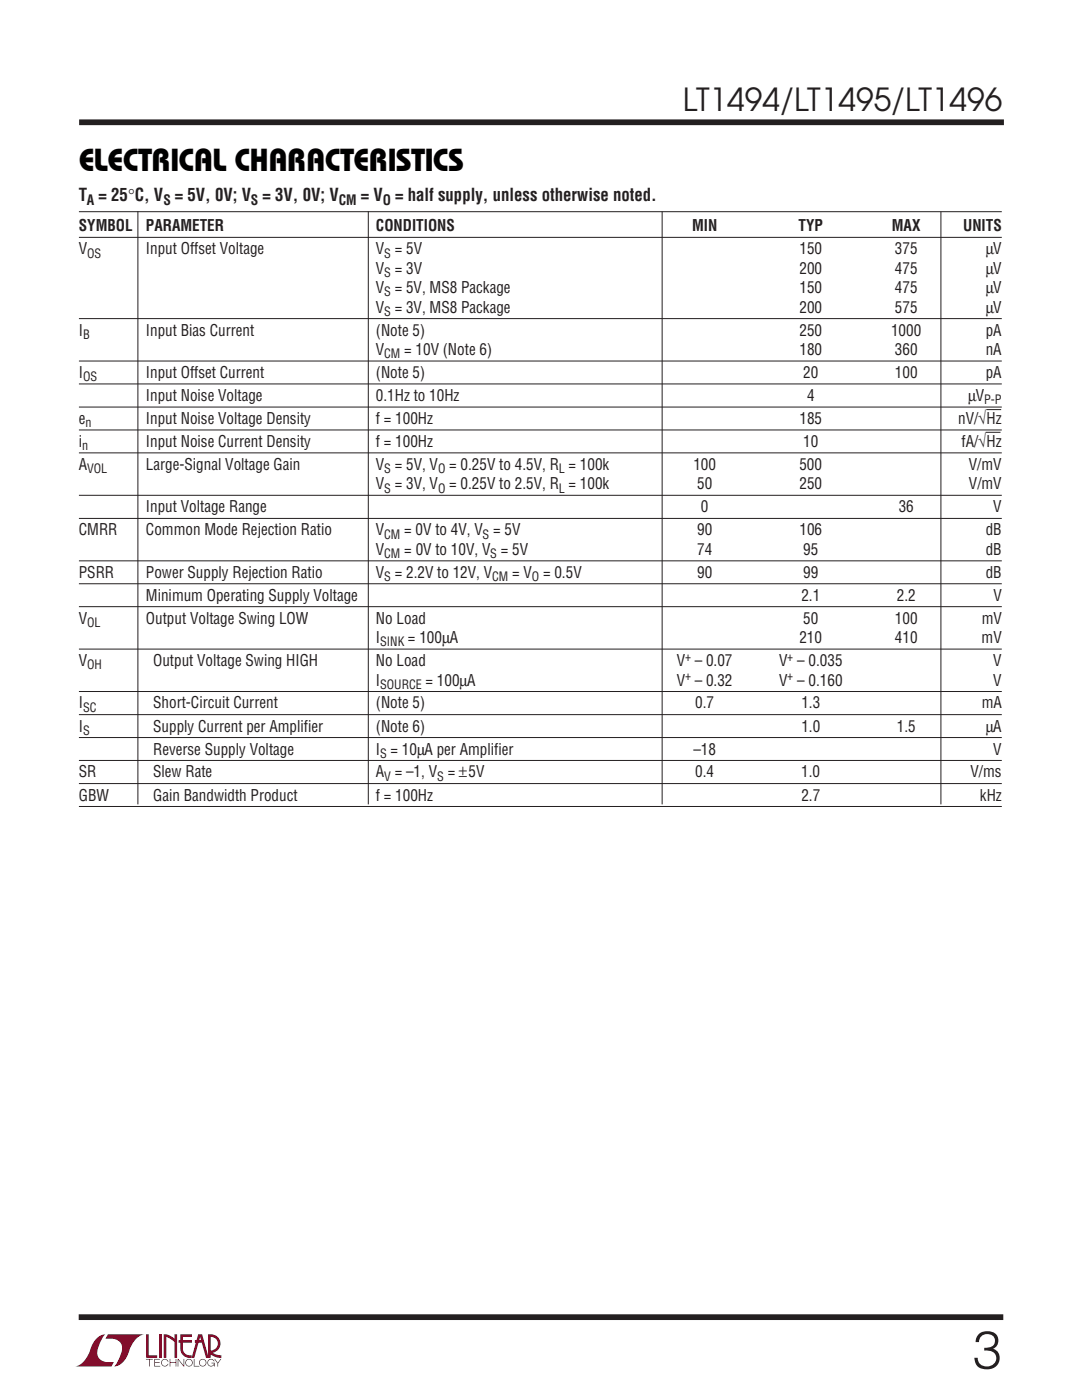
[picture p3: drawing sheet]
<svg xmlns="http://www.w3.org/2000/svg" width="216mm" height="279mm" viewBox="0 0 216 279" stroke-linecap="round" stroke-linejoin="round" font-family="sans-serif">
<defs><g id="words">
<text font-size="10.6" fill="#231f20" x="194.1" y="273.1">3</text>
<text font-size="6.4" x="15.7" y="34">ELECTRICAL CHARACTERISTICS</text>
<text font-size="6.3" fill="#231f20" x="136.2" y="22.2">LT1494/LT1495/LT1496</text>
<g font-size="3.5" fill="#231f20">
<text x="15.7" y="40.2">T = 25°C, V = 5V, 0V; V = 3V, 0V; V</text>
<text x="72" y="40.2">= V</text>
<text x="78.9" y="40.2">= half supply, unless otherwise noted.</text>
</g>
<g font-size="3.2" fill="#231f20">
<text x="15.7" y="46.1">SYMBOL</text>
<text x="29.1" y="46.1">PARAMETER</text>
<text x="75" y="46.1">CONDITIONS</text>
<text x="138.1" y="46.1">MIN</text>
<text x="159.3" y="46.1">TYP</text>
<text x="178" y="46.1">MAX</text>
<text x="192.2" y="46.1">UNITS</text>
<text x="15.7" y="50.8">V</text>
<text x="29.1" y="50.8">Input Offset Voltage</text>
<text x="75" y="50.8">V = 5V</text>
<text x="159.5" y="50.8">150</text>
<text x="178.6" y="50.8">375</text>
<text x="196.7" y="50.8">µV</text>
<text x="75" y="54.6">V = 3V</text>
<text x="75" y="58.5">V = 5V, MS8 Package</text>
<text x="159.5" y="54.6">200</text>
<text x="159.5" y="58.5">150</text>
<text x="178.6" y="54.6">475</text>
<text x="178.6" y="58.5">475</text>
<text x="196.7" y="54.6">µV</text>
<text x="196.7" y="58.5">µV</text>
<text x="75" y="62.4">V = 3V, MS8 Package</text>
<text x="159.5" y="62.4">200</text>
<text x="178.6" y="62.4">575</text>
<text x="196.7" y="62.4">µV</text>
<text x="15.7" y="67">I</text>
<text x="29.1" y="67">Input Bias Current</text>
<text x="75" y="70.9">V</text>
<text x="75" y="67">(Note 5)</text>
<text x="80.7" y="70.9">= 10V (Note 6)</text>
<text x="159.5" y="67">250</text>
<text x="159.5" y="70.9">180</text>
<text x="177.8" y="67">1000</text>
<text x="178.6" y="70.9">360</text>
<text x="196.7" y="70.9">nA</text>
<text x="196.7" y="67">pA</text>
<text x="15.7" y="75.4">I</text>
<text x="29.1" y="75.4">Input Offset Current</text>
<text x="75" y="75.4">(Note 5)</text>
<text x="160.3" y="75.4">20</text>
<text x="178.6" y="75.4">100</text>
<text x="196.7" y="75.4">pA</text>
<text x="29.1" y="80">Input Noise Voltage</text>
<text x="75" y="80">0.1Hz to 10Hz</text>
<text x="161" y="80">4</text>
<text x="193.2" y="80">µV</text>
<text x="15.7" y="84.6">e</text>
<text x="15.7" y="89.2">i</text>
<text x="29.1" y="84.6">Input Noise Voltage Density</text>
<text x="29.1" y="89.2">Input Noise Current Density</text>
<text x="75" y="89.2">f = 100Hz</text>
<text x="75" y="84.6">f = 100Hz</text>
<text x="159.5" y="84.6">185</text>
<text x="160.3" y="89.2">10</text>
<text x="191.2" y="84.6">nV/√Hz</text>
<text x="191.9" y="89.2">fA/√Hz</text>
<text x="15.7" y="93.8">A</text>
<text x="29.1" y="93.8">Large-Signal Voltage Gain</text>
<text x="75" y="93.8">V = 5V, V</text>
<text x="89.7" y="93.8">= 0.25V to 4.5V, R = 100k</text>
<text x="138.4" y="93.8">100</text>
<text x="159.5" y="93.8">500</text>
<text x="193.3" y="93.8">V/mV</text>
<text x="75" y="97.7">V = 3V, V</text>
<text x="89.7" y="97.7">= 0.25V to 2.5V, R = 100k</text>
<text x="139.1" y="97.7">50</text>
<text x="159.5" y="97.7">250</text>
<text x="193.3" y="97.7">V/mV</text>
<text x="15.7" y="106.8">CMRR</text>
<text x="29.1" y="102.2">Input Voltage Range</text>
<text x="29.1" y="106.8">Common Mode Rejection Ratio</text>
<text x="75" y="106.8">V</text>
<text x="80.7" y="106.8">= 0V to 4V, V = 5V</text>
<text x="139.1" y="106.8">90</text>
<text x="139.9" y="102.2">0</text>
<text x="159.5" y="106.8">106</text>
<text x="179.3" y="102.2">36</text>
<text x="196.7" y="106.8">dB</text>
<text x="198.2" y="102.2">V</text>
<text x="75" y="110.7">V</text>
<text x="80.7" y="110.7">= 0V to 10V, V = 5V</text>
<text x="139.1" y="110.7">74</text>
<text x="160.3" y="110.7">95</text>
<text x="196.7" y="110.7">dB</text>
<text x="15.7" y="115.3">PSRR</text>
<text x="29.1" y="119.9">Minimum Operating Supply Voltage</text>
<text x="29.1" y="115.3">Power Supply Rejection Ratio</text>
<text x="75" y="115.3">V = 2.2V to 12V, V</text>
<text x="102.2" y="115.3">= V</text>
<text x="108.4" y="115.3">= 0.5V</text>
<text x="139.1" y="115.3">90</text>
<text x="159.9" y="119.9">2.1</text>
<text x="160.3" y="115.3">99</text>
<text x="179" y="119.9">2.2</text>
<text x="196.7" y="115.3">dB</text>
<text x="198.2" y="119.9">V</text>
<text x="15.7" y="124.5">V</text>
<text x="29.1" y="124.5">Output Voltage Swing LOW</text>
<text x="75" y="124.5">No Load</text>
<text x="160.3" y="124.5">50</text>
<text x="178.6" y="124.5">100</text>
<text x="195.9" y="124.5">mV</text>
<text x="75" y="128.4">I</text>
<text x="81.4" y="128.4">= 100µA</text>
<text x="159.5" y="128.4">210</text>
<text x="178.6" y="128.4">410</text>
<text x="195.9" y="128.4">mV</text>
<text x="15.7" y="132.9">V</text>
<text x="30.6" y="132.9">Output Voltage Swing HIGH</text>
<text x="75" y="136.8">I</text>
<text x="75" y="132.9">No Load</text>
<text x="84.9" y="136.8">= 100µA</text>
<text x="135" y="136.8">V – 0.32</text>
<text x="135" y="132.9">V – 0.07</text>
<text x="155.4" y="132.9">V – 0.035</text>
<text x="155.4" y="136.8">V – 0.160</text>
<text x="198.2" y="132.9">V</text>
<text x="198.2" y="136.8">V</text>
<text x="15.7" y="141.4">I</text>
<text x="30.6" y="141.4">Short-Circuit Current</text>
<text x="75" y="141.4">(Note 5)</text>
<text x="138.7" y="141.4">0.7</text>
<text x="159.9" y="141.4">1.3</text>
<text x="195.9" y="141.4">mA</text>
<text x="15.7" y="146">I</text>
<text x="30.6" y="146">Supply Current per Amplifier</text>
<text x="75" y="146">(Note 6)</text>
<text x="159.9" y="146">1.0</text>
<text x="179" y="146">1.5</text>
<text x="196.7" y="146">µA</text>
<text x="15.7" y="155.2">SR</text>
<text x="30.6" y="155.2">Slew Rate</text>
<text x="30.6" y="150.6">Reverse Supply Voltage</text>
<text x="75" y="155.2">A = –1, V = ±5V</text>
<text x="75" y="150.6">I = 10µA per Amplifier</text>
<text x="138.4" y="150.6">–18</text>
<text x="138.7" y="155.2">0.4</text>
<text x="159.9" y="155.2">1.0</text>
<text x="193.7" y="155.2">V/ms</text>
<text x="198.2" y="150.6">V</text>
<text x="15.7" y="159.8">GBW</text>
<text x="30.6" y="159.8">Gain Bandwidth Product</text>
<text x="75" y="159.8">f = 100Hz</text>
<text x="159.9" y="159.8">2.7</text>
<text x="195.5" y="159.8">kHz</text>
</g>
<g font-size="2.8" fill="#231f20">
<text x="17.4" y="40.9">A</text>
<text x="32.6" y="40.9">S</text>
<text x="50.1" y="40.9">S</text>
<text x="67.6" y="40.9">CM</text>
<text x="76.4" y="40.9">O</text>
</g>
<g font-size="2.5" fill="#231f20">
<text x="17.4" y="51.4">OS</text>
<text x="76.7" y="51.4">S</text>
<text x="76.7" y="55.2">S</text>
<text x="76.7" y="59.1">S</text>
<text x="76.7" y="63">S</text>
<text x="16.6" y="67.6">B</text>
<text x="76.7" y="71.5">CM</text>
<text x="16.6" y="76.1">OS</text>
<text x="196.4" y="80.6">P-P</text>
<text x="16.4" y="89.8">n</text>
<text x="17.1" y="85.3">n</text>
<text x="17.4" y="94.4">VOL</text>
<text x="76.7" y="94.4">S</text>
<text x="87.4" y="94.4">O</text>
<text x="111.5" y="94.4">L</text>
<text x="76.7" y="98.3">S</text>
<text x="87.4" y="98.3">O</text>
<text x="111.5" y="98.3">L</text>
<text x="76.7" y="107.5">CM</text>
<text x="96.3" y="107.5">S</text>
<text x="76.7" y="111.3">CM</text>
<text x="97.8" y="111.3">S</text>
<text x="76.7" y="116">S</text>
<text x="98.2" y="116">CM</text>
<text x="106.1" y="116">O</text>
<text x="17.4" y="125.1">OL</text>
<text x="75.9" y="129">SINK</text>
<text x="136.7" y="131.8">+</text>
<text x="157.1" y="131.8">+</text>
<text x="17.4" y="133.6">OH</text>
<text x="75.9" y="137.5">SOURCE</text>
<text x="136.7" y="135.7">+</text>
<text x="157.1" y="135.7">+</text>
<text x="16.6" y="142">SC</text>
<text x="16.6" y="146.6">S</text>
<text x="75.9" y="151.2">S</text>
<text x="76.7" y="155.8">V</text>
<text x="87.2" y="155.8">S</text>
</g>
</g></defs>
<path d="M15.8 24.4h184.5M15.7 262.9h184.5" fill="none" stroke="#231f20" stroke-width="1.1" stroke-linecap="butt"/>
<g fill="#900126">
<path d="M29.2 266.3h.5v4.2h1.7v.5h-2.2z"/>
<path d="M19.5 266.9l.5-.3 1-.3a5.3 5.3 0 0 0-1.5 4.2 2.68 2.68 0 0 0 3.2 1.3l-.5 .9h-7.2a5.1 5.1 0 0 0 3.2-3.9l.4-.8z"/>
<path d="M21.5 266.3h7.3a5.1 5.1 0 0 0-3.2 3.9 3.4 3.4 0 0 1-2.9 2.5 5.3 5.3 0 0 0 1.6-4.2 2.67 2.67 0 0 0-3.2-1.3z"/>
<path d="M31.7 266.3h.6v4.7h-.6z"/>
<path d="M32.7 266.3l1.1 .2 1 .7v-.9h.5v4.7h-.5v-3.2l-.9-.7-.7-.3v4.2h-.5z"/>
<path d="M29.1 271.2h1.4v.1h-.6v1.4h-.2v-1.4h-.6z"/>
<path d="M30.8 271.2h1.1v.1h-1v.6h1v.1h-1v.6h1.1v.1h-1.2z"/>
<path d="M33.9 271.2h.1v.7h1v-.7h.2v1.5h-.2v-.7h-1v.7h-.1z"/>
<path d="M35.4 271.2h.2l1 1.3v-1.3h.2v1.5h-.2l-1-1.3v1.3h-.2z"/>
<path d="M38.7 271.2h.1v1.4h1v.1h-1.1z"/>
<path d="M42.7 271.2h.2l.6 .8 .5-.8h.2l-.7 .9v.6h-.1v-.6z"/>
<path d="M36 266.3h2.3v.5h-1.8v.7h1.8v.5h-1.8v1.2a1.37 1.37 0 0 0 1.7 1.3v.5l1.3-4.7h.8l1.2 4.2v-4.2a1.91 1.91 0 0 1 2.4 1.3 1.91 1.91 0 0 1-1.5 2.4l.8 .3 1 .2v.5h-.4a3.5 3.5 0 0 1-1.9-.8v-.6a1.39 1.39 0 0 0 1.6-1.3 1.39 1.39 0 0 0-1.5-1.5v4.2h-.9l-.8-3h-1.4v-.5h1.2l-.2-.7-1.1 4.2a2.13 2.13 0 0 1-2.8-1.3v-1.7h-.4v-.5h.4z"/>
<path d="M37.2 271.4a.75 .75 0 0 1 1.2 .1 .75 .75 0 0 1-.5 1.2 .75 .75 0 0 1-.9-.7h.1a.61 .61 0 0 0 .9 .5 .61 .61 0 0 0 .1-1 .61 .61 0 0 0-1 .2v.3h-.1z"/>
<path d="M39.9 271.4a.75 .75 0 0 1 1.2 .1 .75 .75 0 0 1-.4 1.2 .75 .75 0 0 1-1-.7h.1a.61 .61 0 0 0 .9 .5 .61 .61 0 0 0 .2-1 .61 .61 0 0 0-1 .2l-.1 .3h-.1z"/>
<path d="M41.6 271.4a.74 .74 0 0 1 1.2 .3h-.1a.61 .61 0 0 0-1-.2 .61 .61 0 0 0 .1 1 .61 .61 0 0 0 .9-.4h-.5v-.1h.7v.7h-.2v-.3a.76 .76 0 0 1-1.1 .1 .76 .76 0 0 1 0-1.1z"/>
<path d="M32.4 271.4a.74 .74 0 0 1 1.2 .4h-.1a.61 .61 0 0 0-.9-.3 .61 .61 0 0 0-.1 .9 .61 .61 0 0 0 1-.2h.1a.75 .75 0 0 1-1.1 .4 .75 .75 0 0 1-.1-1.2z"/>
</g>
<g fill="none" stroke="#231f20" stroke-width=".2">
<path d="M15.7 42.2h184.2M15.7 47.4h184.2M27.5 42.2v118.3M73.5 42.2v118.3M132.1 42.2v118.3M187.7 42.2v118.3M15.7 63.6h184.2M15.7 72.1h184.2M15.7 76.6h184.2M15.7 81.2h184.2M15.7 85.8h184.2M15.7 90.4h184.2"/>
<path d="M15.7 98.8h184.2M196.7 86.3h2.9M196.8 81.7h3M15.7 103.5h184.2M15.7 111.9h184.2M15.7 116.5h184.2M15.7 121.1h184.2M15.7 129.5h184.2M15.7 138h184.2M15.7 142.6h184.2M15.7 147.2h184.2M15.7 151.8h184.2"/>
<path d="M15.7 156.4h184.2M15.7 161h184.2"/>
</g>
<use href="#words"/>
</svg>
